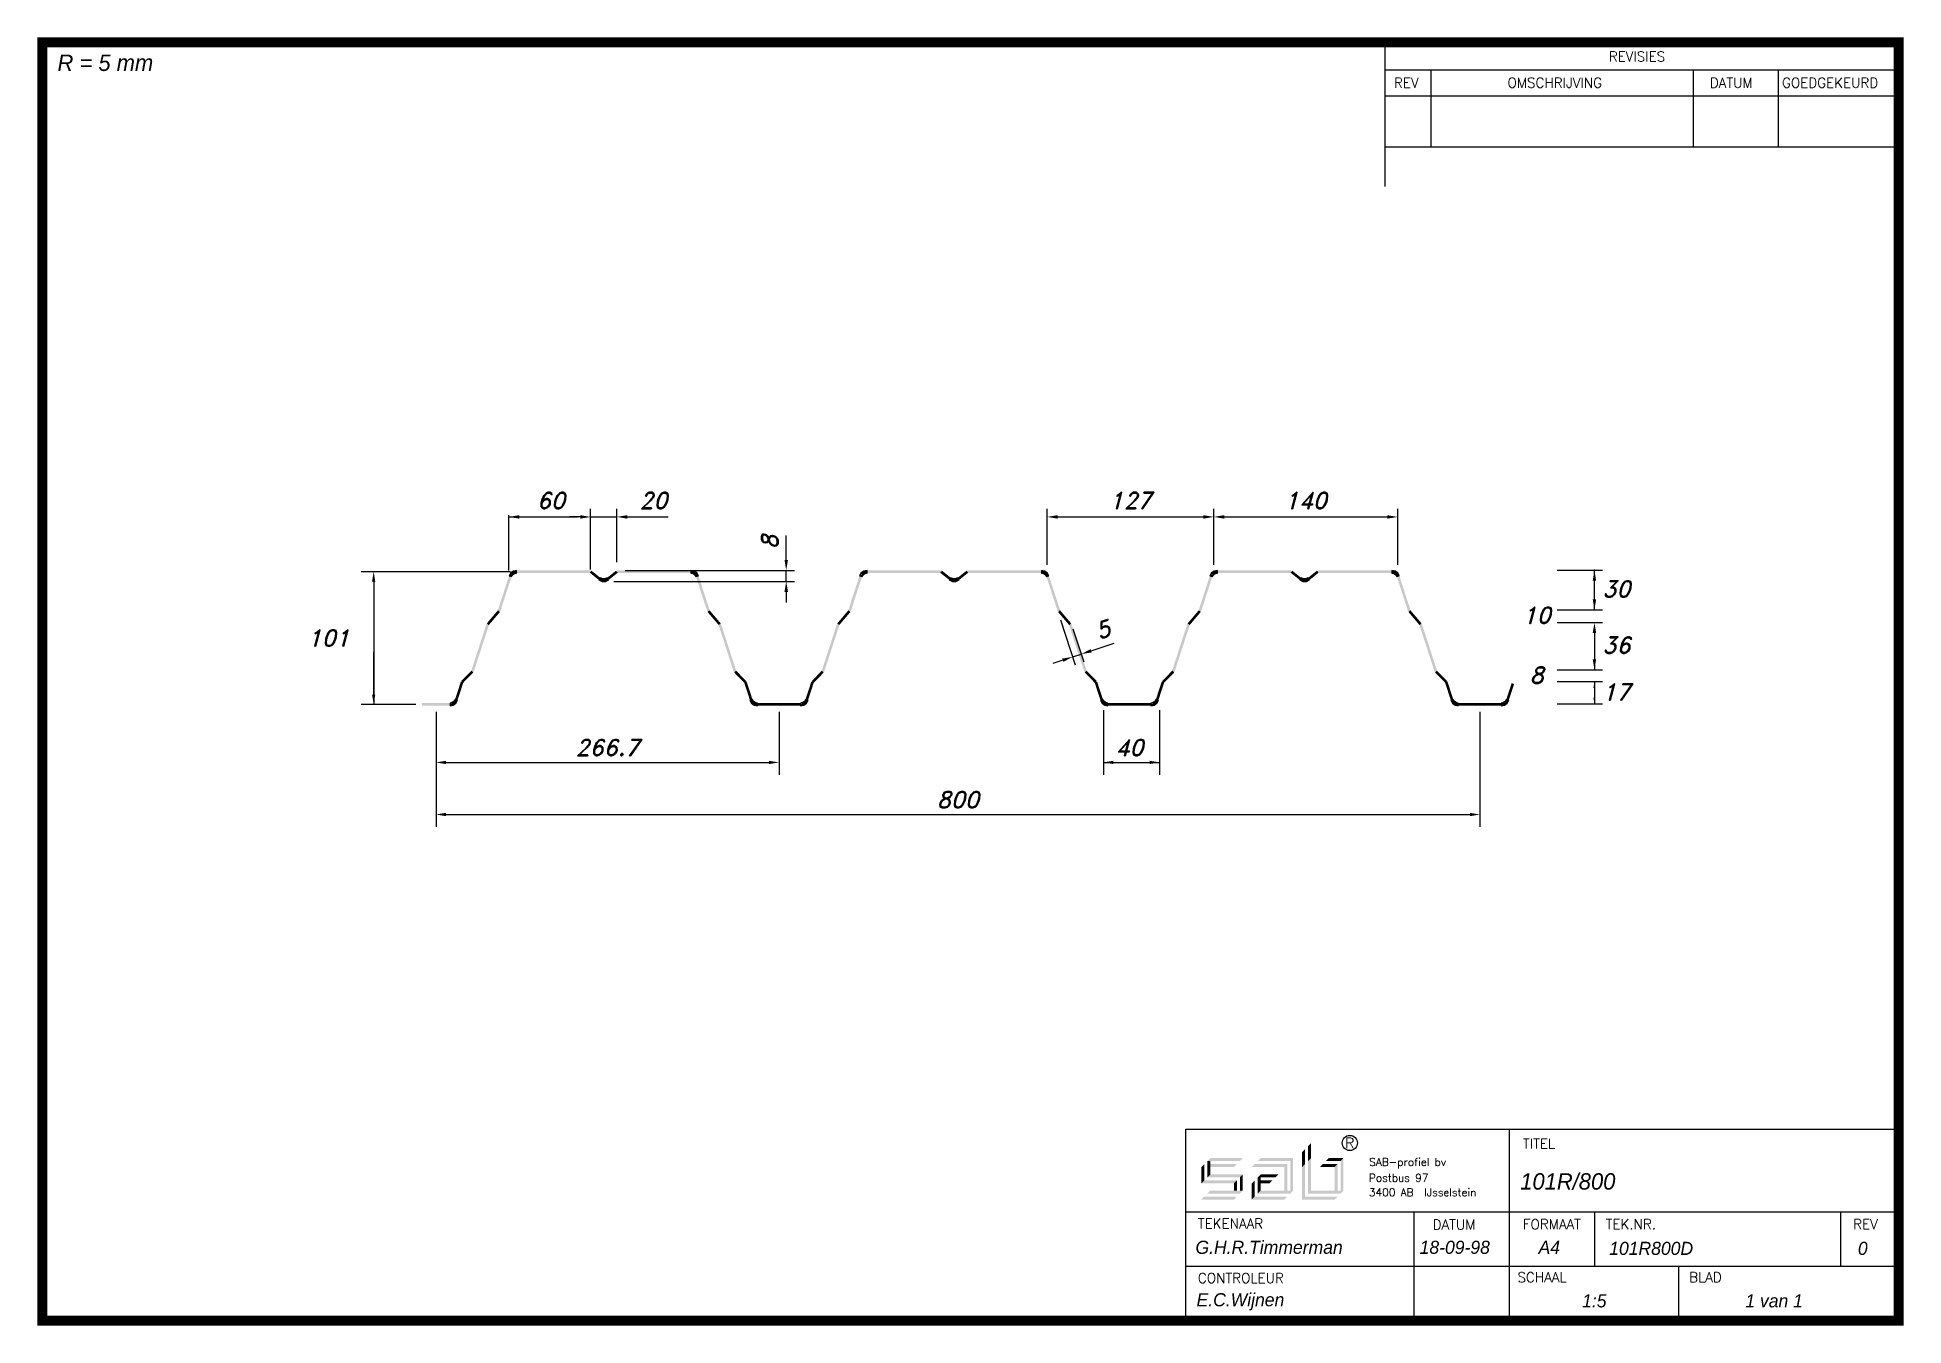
# Model space of a CAD drawing. Extents: x 51 to 1473, y 32 to 1014.
import ezdxf
from ezdxf.enums import TextEntityAlignment as Align

# ---------------------------------------------------------------- set-up
doc = ezdxf.new("R2010")
doc.units = 0
doc.header["$MEASUREMENT"] = 0
doc.layers.get('0').update_dxf_attribs({"linetype": 'CONTINUOUS'})
doc.layers.get('DEFPOINTS').update_dxf_attribs({"linetype": 'CONTINUOUS'})
doc.layers.add('KADER', color=7, linetype='CONTINUOUS')
doc.layers.add('TEKENING', color=7, linetype='CONTINUOUS')
doc.styles.add('ADESK2', font='romans')
doc.styles.add('ROMAND', font='romand')
doc.styles.add('ROMANS', font='romans', dxfattribs={"height": 4})
doc.styles.get("Standard").update_dxf_attribs({"font": ''})
doc.styles.get('Standard').set_extended_font_data('Univers', italic=True)

msp = doc.modelspace()

# ---------------------------------------------------------------- texts
at = {"color": 0, "linetype": 'ByBlock', "style": 'ROMAND', "oblique": 15}
for s, p in [('60', (442.423962, 660.742644)), ('20', (520.459223, 660.742644)), ('127', (884.066769, 660.742644)), ('140', (1017.566769, 660.742644))]:
    msp.add_text(s, height=12.5, dxfattribs=at).set_placement(p, align=Align.MIDDLE_CENTER)
for s, rotation, p in [('8', 90, (609.181335, 629.120945)), ('5', 18.285017, (863.03715, 562.3736))]:
    msp.add_text(s, height=12.5, rotation=rotation, dxfattribs=at).set_placement(p, align=Align.MIDDLE_CENTER)
at = {"color": 7, "linetype": 'Continuous', "style": 'ROMAND', "oblique": 15}
for s, p in [('30', (1254.274867, 593.386042)), ('101', (273.159343, 555.947748)), ('40', (883.227083, 472.508622)), ('800', (752.512494, 432.81118))]:
    msp.add_text(s, height=12.5, dxfattribs=at).set_placement(p, align=Align.MIDDLE_CENTER)
for s, p in [('10', (1193.520692, 573.343946)), ('36', (1254.274867, 550.52376)), ('8', (1193.520692, 527.692512)), ('17', (1254.274867, 514.894196)), ('266.7', (485.51483, 472.508622))]:
    msp.add_text(s, height=12.5, dxfattribs=at).set_placement(p, align=Align.MIDDLE)

# ---------------------------------------------------------------- blocks, each defined once
blk = doc.blocks.new('A$C1F8A05FD')
blk.add_text('R = 5 mm', height=12.5).set_placement((1.81343, 5.268255))
blk = doc.blocks.new('SABKADER')
for p, q in [((150.225134, 42.43958), (258.88659, 42.43958)), ((150.225134, 13.236279), (150.225134, 42.43958)), ((199.575385, 13.236279), (199.575385, 42.43958)), ((150.225134, 29.841314), (258.88659, 29.841314)), ((184.998656, 29.841314), (184.998656, 13.236279)), ((212.574275, 21.538797), (212.574275, 29.841314)), ((250.077204, 21.538797), (250.077204, 29.841314)), ((150.225134, 21.538797), (196.590324, 21.538797)), ((196.590324, 21.538797), (258.88659, 21.538797))]:
    blk.add_line(p, q)
at = {"const_width": 1.5}
blk.add_lwpolyline([(-24.020511, 208.071571), (-24.020511, 13.236279), (-6.020511, 13.236279), (258.88659, 13.236279), (258.88659, 208.071571), (-6.020511, 208.071571)], close=True, dxfattribs=at)
for points in [[(180.558017, 208.071571), (180.558017, 186.077174)], [(180.558017, 203.848925), (258.88659, 203.848925)], [(187.558017, 203.848925), (187.558017, 192.077174)], [(227.558017, 203.848925), (227.558017, 192.077174)], [(240.558017, 192.077174), (240.558017, 203.848925)], [(258.88659, 199.848925), (180.558017, 199.848925)], [(258.88659, 192.077174), (180.558017, 192.077174)], [(225.398157, 13.236279), (225.398157, 21.538797)]]:
    blk.add_lwpolyline(points)
at = {"layer": 'KADER', "color": 7, "linetype": 'Continuous'}
for points in [[(168.855734, 37.56315), (168.855734, 39.819189), (169.307005, 38.014361), (169.307005, 40.270383)], [(168.855734, 37.56315), (168.855734, 39.819189), (169.307005, 38.014361), (169.307005, 40.270383)], [(152.612197, 34.179096), (153.063406, 34.630307), (152.612197, 36.660745), (153.063406, 37.111956)], [(152.612197, 34.179096), (153.063406, 34.630307), (152.612197, 36.660745), (153.063406, 37.111956)], [(153.514613, 37.56315), (153.965824, 38.014361), (158.477911, 37.56315), (158.929122, 38.014361)], [(153.514613, 37.56315), (153.965824, 38.014361), (158.477911, 37.56315), (158.929122, 38.014361)], [(153.514613, 37.56315), (153.965824, 38.014361), (158.477911, 37.56315), (158.929122, 38.014361)], [(153.514613, 37.56315), (153.965824, 38.014361), (158.477911, 37.56315), (158.929122, 38.014361)], [(153.514613, 37.56315), (153.965824, 37.56315), (153.514613, 35.081501), (153.965824, 35.532704)], [(153.514613, 37.56315), (153.965824, 37.56315), (153.514613, 35.081501), (153.965824, 35.532704)], [(153.965816, 37.111939), (158.0267, 37.111939), (153.965816, 36.660728), (157.575497, 36.660728)], [(153.965816, 37.111939), (158.0267, 37.111939), (153.965816, 36.660728), (157.575497, 36.660728)], [(160.282722, 36.660736), (160.733924, 37.111947), (165.245994, 36.660736), (165.697264, 37.111947)], [(160.282722, 36.660736), (160.733924, 37.111947), (165.245994, 36.660736), (165.697264, 37.111947)], [(161.185153, 37.56315), (161.636338, 38.014361), (166.14845, 37.56315), (166.599636, 38.014361)], [(161.185153, 37.56315), (161.636338, 38.014361), (166.14845, 37.56315), (166.599636, 38.014361)], [(165.697264, 37.111939), (165.697264, 33.051055), (165.246079, 36.660728), (165.246079, 33.051055)], [(165.697264, 37.111939), (165.697264, 33.051055), (165.246079, 36.660728), (165.246079, 33.051055)], [(166.599721, 38.014353), (166.599721, 33.051055), (166.148535, 37.56315), (166.148535, 33.051055)], [(166.599721, 38.014353), (166.599721, 33.051055), (166.148535, 37.56315), (166.148535, 33.051055)], [(167.953363, 36.660736), (167.953363, 38.916775), (168.404549, 37.111939), (168.404549, 39.367986)], [(167.953363, 36.660736), (167.953363, 38.916775), (168.404549, 37.111939), (168.404549, 39.367986)], [(167.953363, 31.69743), (168.404549, 32.14864), (167.953363, 36.660728), (168.404549, 37.111939)], [(167.953363, 31.69743), (168.404549, 32.14864), (167.953363, 36.660728), (168.404549, 37.111939)], [(168.855734, 32.599844), (169.307005, 33.051055), (168.855734, 37.563142), (169.307005, 38.014353)], [(168.855734, 32.599844), (169.307005, 33.051055), (168.855734, 37.563142), (169.307005, 38.014353)], [(173.367846, 37.111939), (171.111748, 37.111939), (172.91666, 36.660728), (170.660562, 36.660728)], [(173.367846, 37.111939), (171.111748, 37.111939), (172.91666, 36.660728), (170.660562, 36.660728)], [(174.270218, 38.014353), (172.014204, 38.014353), (173.819032, 37.56315), (171.563018, 37.56315)], [(174.270218, 38.014353), (172.014204, 38.014353), (173.819032, 37.56315), (171.563018, 37.56315)], [(173.367846, 37.111939), (173.367846, 33.051055), (172.91666, 36.660728), (172.91666, 33.051055)], [(173.367846, 37.111939), (173.367846, 33.051055), (172.91666, 36.660728), (172.91666, 33.051055)], [(174.270218, 38.014353), (174.270218, 33.051055), (173.819032, 37.56315), (173.819032, 33.051055)], [(174.270218, 38.014353), (174.270218, 33.051055), (173.819032, 37.56315), (173.819032, 33.051055)], [(152.612197, 34.179096), (153.063406, 34.630307), (157.575497, 34.179096), (158.026708, 34.630307)], [(152.612197, 34.179096), (153.063406, 34.630307), (157.575497, 34.179096), (158.026708, 34.630307)], [(153.514613, 35.08151), (153.965824, 35.532721), (158.477911, 35.08151), (158.929122, 35.532721)], [(153.514613, 35.08151), (153.965824, 35.532721), (158.477911, 35.08151), (158.929122, 35.532721)], [(157.575472, 34.179096), (158.026683, 34.630307), (157.575472, 33.051072), (158.026683, 33.051072)], [(157.575472, 34.179096), (158.026683, 34.630307), (157.575472, 33.051072), (158.026683, 33.051072)], [(158.929097, 35.532712), (158.477885, 35.08151), (158.929097, 33.051064), (158.477885, 33.051064)], [(158.929097, 35.532712), (158.477885, 35.08151), (158.929097, 33.051064), (158.477885, 33.051064)], [(160.282722, 31.69743), (160.282722, 34.179079), (160.733924, 32.14864), (160.733924, 34.63029)], [(160.282722, 31.69743), (160.282722, 34.179079), (160.733924, 32.14864), (160.733924, 34.63029)], [(161.636338, 33.051055), (161.636338, 35.532704), (161.185153, 32.599844), (161.185153, 35.081493)], [(161.636338, 33.051055), (161.636338, 35.532704), (161.185153, 32.599844), (161.185153, 35.081493)], [(161.636338, 35.532712), (164.343622, 35.532712), (161.636338, 35.08151), (163.892352, 35.08151)], [(161.636338, 35.532712), (164.343622, 35.532712), (161.636338, 35.08151), (163.892352, 35.08151)], [(161.636338, 34.630299), (163.441166, 34.630299), (161.636338, 34.179096), (162.98998, 34.179096)], [(161.636338, 34.630299), (163.441166, 34.630299), (161.636338, 34.179096), (162.98998, 34.179096)], [(152.612197, 31.69743), (153.063406, 32.14864), (157.575497, 31.69743), (158.026708, 32.14864)], [(152.612197, 31.69743), (153.063406, 32.14864), (157.575497, 31.69743), (158.026708, 32.14864)], [(153.514613, 32.599844), (153.965824, 33.051055), (158.477911, 32.599844), (158.929122, 33.051055)], [(153.514613, 32.599844), (153.965824, 33.051055), (158.477911, 32.599844), (158.929122, 33.051055)], [(160.282722, 31.69743), (160.733924, 32.14864), (165.245994, 31.69743), (165.697264, 32.14864)], [(160.282722, 31.69743), (160.733924, 32.14864), (165.245994, 31.69743), (165.697264, 32.14864)], [(161.185153, 32.599844), (161.636338, 33.051055), (166.14845, 32.599844), (166.599636, 33.051055)], [(161.185153, 32.599844), (161.636338, 33.051055), (166.14845, 32.599844), (166.599636, 33.051055)], [(167.953363, 31.69743), (168.404549, 32.14864), (172.91666, 31.69743), (173.367846, 32.14864)], [(167.953363, 31.69743), (168.404549, 32.14864), (172.91666, 31.69743), (173.367846, 32.14864)], [(169.307005, 33.051055), (174.270303, 33.051055), (168.855734, 32.599844), (173.819032, 32.599844)], [(169.307005, 33.051055), (174.270303, 33.051055), (168.855734, 32.599844), (173.819032, 32.599844)]]:
    blk.add_solid(points, dxfattribs=at)
at = {"layer": 'TEKENING', "linetype": 'Continuous'}
blk.add_circle((175.235973, 40.328262), 1.159439, dxfattribs=at)
blk.add_circle((175.235973, 40.328262), 1.159439, dxfattribs=at)
at = {"style": 'ADESK2'}
for s, p in [('REVISIES', (214.704535, 205.144294)), ('REV', (181.968143, 201.144294)), ('OMSCHRIJVING', (199.271802, 201.144294)), ('DATUM', (230.099948, 201.144294)), ('GOEDGEKEURD', (241.101006, 201.144294)), ('TITEL', (201.613135, 39.47004)), ('TEKENAAR', (152.079742, 27.291228)), ('DATUM', (187.859829, 27.139382)), ('FORMAAT', (201.613135, 27.19618)), ('TEK.NR.', (214.220239, 27.19618)), ('REV', (251.943402, 27.19618)), ('CONTROLEUR', (152.079742, 18.988711)), ('SCHAAL', (200.787835, 19.115496)), ('BLAD', (226.937278, 19.115496))]:
    blk.add_text(s, height=1.506869, dxfattribs=at).set_placement(p)
at = {"linetype": 'Continuous'}
for s, height, style, p in [('R', 1.53823, 'ROMAND', (174.53974, 39.550869)), ('R', 1.53823, 'ROMAND', (174.53974, 39.550869)), ('SAB-profiel bv', 1.176433, 'ROMAND', (178.18246, 36.834951)), ('SAB-profiel bv', 1.176433, 'ROMAND', (178.18246, 36.834951)), ('Postbus 97', 1.176433, 'ROMANS', (178.14705, 34.424053)), ('Postbus 97', 1.176433, 'ROMANS', (178.14705, 34.424053)), ('3400 AB  IJsselstein', 1.176433, 'ROMANS', (178.14705, 32.218732)), ('3400 AB  IJsselstein', 1.176433, 'ROMANS', (178.14705, 32.218732))]:
    blk.add_text(s, height=height, dxfattribs=dict(at, style=style)).set_placement(p)
for tag, p, height in [('TITEL', (201.207489, 33.2215), 2.5), ('DATUM', (185.875276, 23.431631), 2), ('TEK.NR.', (214.7644, 23.2684), 2)]:
    blk.add_attdef(tag, p, '', height=height)
at = {"flags": 8}
for tag, p in [('TEKENAAR', (151.716213, 23.431631)), ('FORMAAT', (203.997456, 23.4316)), ('REV', (252.6587, 23.2684)), ('CONTROLEUR', (151.879511, 15.436462)), ('SCHAAL', (210.634417, 15.2733)), ('BLAD', (235.5083, 15.2733))]:
    blk.add_attdef(tag, p, '', height=2, dxfattribs=at)

# ---------------------------------------------------------------- linework, layer by layer
at = {"color": 0, "linetype": 'ByBlock'}
for p, q in [((472.657147, 613.759776), (472.657147, 654.492644)), ((492.657099, 613.760442), (492.657099, 654.492644)), ((820.566769, 611.775233), (820.566769, 654.492644)), ((947.566769, 618.025233), (947.566769, 654.492644)), ((947.566769, 611.775233), (947.566769, 654.492644)), ((1087.566769, 611.775233), (1087.566769, 654.492644)), ((410.349801, 607.389359), (410.349801, 649.492644)), ((410.349801, 648.242644), (462.657147, 648.242644)), ((464.657147, 648.242644), (456.657147, 648.242644)), ((472.657147, 608.134776), (472.657147, 649.492644)), ((472.657147, 648.242644), (492.657099, 648.242644)), ((500.657099, 648.242644), (508.657099, 648.242644)), ((508.657099, 648.242644), (531.636346, 648.242644)), ((828.566769, 648.242644), (939.566769, 648.242644)), ((955.566769, 648.242644), (1079.566769, 648.242644)), ((621.681335, 623.510442), (621.681335, 634.106448)), ((621.681335, 615.510442), (621.681335, 623.510442)), ((490.240453, 599.063129), (627.931335, 599.063129)), ((498.907099, 607.510442), (627.931335, 607.510442)), ((621.681335, 599.063129), (621.681335, 607.510442)), ((621.681335, 591.063129), (621.681335, 583.063129)), ((830.621609, 569.939548), (841.949064, 535.658421)), ((840.128613, 563.010121), (848.455949, 537.80848)), ((839.988163, 541.592844), (846.495048, 543.742903)), ((854.091108, 546.252856), (861.687169, 548.762809)), ((861.687169, 548.762809), (871.637294, 552.050612)), ((832.392102, 539.08289), (824.796042, 536.572937))]:
    msp.add_line(p, q, dxfattribs=at)
at = {"color": 7, "linetype": 'Continuous'}
for p, q in [((411.490384, 606.509781), (297.905481, 606.509781)), ((307.343401, 598.959444), (307.343401, 505.385715)), ((1209.032109, 607.549842), (1243.743567, 607.549842)), ((1237.493567, 577.549842), (1237.493567, 607.549842)), ((1209.032109, 577.549842), (1243.743567, 577.549842)), ((1209.032109, 567.743284), (1243.743567, 567.743284)), ((1237.493567, 559.743284), (1237.493567, 531.743284)), ((307.343401, 512.936051), (307.343401, 545.566036)), ((1209.032109, 531.743284), (1243.743567, 531.743284)), ((1209.032109, 522.745347), (1243.743567, 522.745347)), ((1237.493567, 522.745347), (1237.493567, 505.745347)), ((339.43484, 505.385715), (297.905481, 505.385715)), ((354.84699, 499.66552), (354.84699, 451.745198)), ((354.84699, 499.66552), (354.84699, 412.047756)), ((616.18267, 499.664852), (616.18267, 451.745198)), ((863.34153, 500.920735), (863.34153, 451.745198)), ((906.068303, 500.920735), (906.068303, 451.745198)), ((1150.177997, 499.664852), (1150.177997, 412.047756)), ((1209.032109, 505.745347), (1243.743567, 505.745347)), ((362.397326, 461.183118), (608.632334, 461.183118)), ((863.34153, 461.183118), (906.068303, 461.183118)), ((362.397326, 421.485676), (1142.627661, 421.485676))]:
    msp.add_line(p, q, dxfattribs=at)
for p in [(1237.493567, 607.549842), (1237.493567, 531.743284), (1237.493567, 505.745347), (1237.493567, 505.745347)]:
    msp.add_point(p, dxfattribs=at)
at = {"color": 0, "linetype": 'ByBlock'}
for points in [[(418.306527, 649.575977), (418.306527, 646.909311), (410.306527, 648.242644)], [(464.700421, 649.575977), (464.700421, 646.909311), (472.700421, 648.242644)], [(500.657099, 649.575977), (500.657099, 646.909311), (492.657099, 648.242644)], [(828.566769, 649.575977), (828.566769, 646.909311), (820.566769, 648.242644)], [(939.566769, 649.575977), (939.566769, 646.909311), (947.566769, 648.242644)], [(955.566769, 649.575977), (955.566769, 646.909311), (947.566769, 648.242644)], [(1079.566769, 649.575977), (1079.566769, 646.909311), (1087.566769, 648.242644)], [(620.348002, 615.510442), (623.014669, 615.510442), (621.681335, 607.510442)], [(620.348002, 591.063129), (623.014669, 591.063129), (621.681335, 599.063129)], [(831.973777, 540.3489), (832.810428, 537.81688), (839.988163, 541.592844)], [(853.672783, 547.518866), (854.509434, 544.986846), (846.495048, 543.742903)]]:
    msp.add_solid(points, dxfattribs=at)
at = {"color": 7, "linetype": 'Continuous'}
for points in [[(306.085012, 598.959444), (308.60179, 598.959444), (307.343401, 606.509781)], [(401.851635, 576.782446), (410.488955, 603.365235), (403.753981, 576.163683), (412.391302, 602.746472)], [(410.488955, 603.365903), (413.225664, 604.186915), (412.391302, 602.746472), (411.743836, 605.52857)], [(412.391302, 602.746472), (411.743836, 605.52857), (411.743836, 605.52857), (410.488955, 603.365903)], [(411.743836, 605.52857), (410.488955, 603.365903), (413.225664, 604.186915), (412.391302, 602.745137)], [(411.743836, 605.52857), (413.225664, 604.186915), (413.766331, 606.994378), (414.580669, 605.164121)], [(413.766331, 606.994378), (414.580669, 605.164121), (416.209344, 607.511016), (416.209344, 605.508546)], [(413.766331, 606.994378), (414.580669, 605.164121), (413.766331, 606.994378), (414.580669, 605.164121)], [(416.209344, 607.511016), (472.638948, 607.511016), (416.209344, 605.508546), (472.638948, 605.508546)], [(473.266389, 607.291411), (480.16156, 601.772604), (472.011507, 605.72815), (478.913354, 600.208675)], [(480.160586, 601.773384), (478.913354, 600.208675), (481.763536, 601.003656), (481.322993, 599.051247)], [(481.763536, 601.003656), (481.322993, 599.051247), (481.763536, 601.003656), (481.322993, 599.051247)], [(481.763536, 601.003656), (481.322993, 599.051247), (483.545734, 601.003656), (483.992953, 599.051247)], [(483.545734, 601.003656), (483.992953, 599.051247), (485.14771, 601.774607), (486.395917, 600.208675)], [(483.545734, 601.003656), (483.992953, 599.051247), (483.545734, 601.003656), (483.992953, 599.051247)], [(493.297763, 605.72815), (486.395917, 600.208675), (492.042882, 607.291411), (485.14771, 601.772604)], [(549.099926, 605.508546), (492.670323, 605.508546), (549.099926, 607.511016), (492.670323, 607.511016)], [(549.099926, 605.508546), (550.735277, 605.163453), (549.099926, 607.511016), (551.542939, 606.993711)], [(549.099926, 607.511016), (551.542939, 606.993711), (551.542939, 606.993711), (550.735277, 605.163453)], [(551.542939, 606.993711), (550.735277, 605.163453), (553.572109, 605.525233), (552.083606, 604.184913)], [(553.572109, 605.525233), (552.083606, 604.184913), (552.083606, 604.184913), (553.572109, 605.525233)], [(552.083606, 604.184913), (553.572109, 605.525233), (552.917969, 602.741132), (554.820315, 603.359895)], [(561.555289, 576.163016), (552.917969, 602.741132), (563.457636, 576.781779), (554.820315, 603.359895)], [(668.885009, 576.782446), (677.52233, 603.365235), (670.787356, 576.163683), (679.424676, 602.746472)], [(678.777211, 605.52857), (677.52233, 603.365903), (680.259039, 604.186915), (679.424676, 602.745137)], [(679.424676, 602.746472), (678.777211, 605.52857), (678.777211, 605.52857), (677.52233, 603.365903)], [(677.52233, 603.365903), (680.259039, 604.186915), (679.424676, 602.746472), (678.777211, 605.52857)], [(678.777211, 605.52857), (680.259039, 604.186915), (680.799706, 606.994378), (681.614043, 605.164121)], [(680.799706, 606.994378), (681.614043, 605.164121), (683.242719, 607.511016), (683.242719, 605.508546)], [(680.799706, 606.994378), (681.614043, 605.164121), (680.799706, 606.994378), (681.614043, 605.164121)], [(683.242719, 607.511016), (739.672322, 607.511016), (683.242719, 605.508546), (739.672322, 605.508546)], [(740.299763, 607.291411), (747.194935, 601.772604), (739.044882, 605.72815), (745.946728, 600.208675)], [(747.193961, 601.773384), (745.946728, 600.208675), (748.796911, 601.003656), (748.356367, 599.051247)], [(748.796911, 601.003656), (748.356367, 599.051247), (750.579109, 601.003656), (751.026327, 599.051247)], [(748.796911, 601.003656), (748.356367, 599.051247), (748.796911, 601.003656), (748.356367, 599.051247)], [(750.579109, 601.003656), (751.026327, 599.051247), (752.181085, 601.774607), (753.429291, 600.208675)], [(750.579109, 601.003656), (751.026327, 599.051247), (750.579109, 601.003656), (751.026327, 599.051247)], [(760.331138, 605.72815), (753.429291, 600.208675), (759.076256, 607.291411), (752.181085, 601.772604)], [(816.133301, 605.508546), (759.703697, 605.508546), (816.133301, 607.511016), (759.703697, 607.511016)], [(816.133301, 607.511016), (818.576314, 606.993711), (818.576314, 606.993711), (817.768651, 605.163453)], [(816.133301, 605.508546), (817.768651, 605.163453), (816.133301, 607.511016), (818.576314, 606.993711)], [(818.576314, 606.993711), (817.768651, 605.163453), (820.605483, 605.525233), (819.116981, 604.184913)], [(820.605483, 605.525233), (819.116981, 604.184913), (819.116981, 604.184913), (820.605483, 605.525233)], [(819.116981, 604.184913), (820.605483, 605.525233), (819.951343, 602.741132), (821.85369, 603.359895)], [(828.588664, 576.163016), (819.951343, 602.741132), (830.49101, 576.781779), (821.85369, 603.359895)], [(935.846295, 576.782446), (944.483615, 603.365235), (937.748641, 576.163683), (946.385962, 602.746472)], [(945.738496, 605.52857), (944.483615, 603.365903), (947.220324, 604.186915), (946.385962, 602.745137)], [(946.385962, 602.746472), (945.738496, 605.52857), (945.738496, 605.52857), (944.483615, 603.365903)], [(944.483615, 603.365903), (947.220324, 604.186915), (946.385962, 602.746472), (945.738496, 605.52857)], [(945.738496, 605.52857), (947.220324, 604.186915), (947.760991, 606.994378), (948.575329, 605.164121)], [(947.760991, 606.994378), (948.575329, 605.164121), (950.204005, 607.511016), (950.204005, 605.508546)], [(947.760991, 606.994378), (948.575329, 605.164121), (947.760991, 606.994378), (948.575329, 605.164121)], [(950.204005, 607.511016), (1006.633608, 607.511016), (950.204005, 605.508546), (1006.633608, 605.508546)], [(1007.261049, 607.291411), (1014.15622, 601.772604), (1006.006167, 605.72815), (1012.908014, 600.208675)], [(1014.155246, 601.773384), (1012.908014, 600.208675), (1015.758196, 601.003656), (1015.317653, 599.051247)], [(1015.758196, 601.003656), (1015.317653, 599.051247), (1017.540394, 601.003656), (1017.987613, 599.051247)], [(1015.758196, 601.003656), (1015.317653, 599.051247), (1015.758196, 601.003656), (1015.317653, 599.051247)], [(1017.540394, 601.003656), (1017.987613, 599.051247), (1019.14237, 601.774607), (1020.390577, 600.208675)], [(1017.540394, 601.003656), (1017.987613, 599.051247), (1017.540394, 601.003656), (1017.987613, 599.051247)], [(1027.292423, 605.72815), (1020.390577, 600.208675), (1026.037542, 607.291411), (1019.14237, 601.772604)], [(1083.094586, 605.508546), (1026.664983, 605.508546), (1083.094586, 607.511016), (1026.664983, 607.511016)], [(1083.094586, 607.511016), (1085.537599, 606.993711), (1085.537599, 606.993711), (1084.729937, 605.163453)], [(1083.094586, 605.508546), (1084.729937, 605.163453), (1083.094586, 607.511016), (1085.537599, 606.993711)], [(1085.537599, 606.993711), (1084.729937, 605.163453), (1087.566769, 605.525233), (1086.078266, 604.184913)], [(1087.566769, 605.525233), (1086.078266, 604.184913), (1086.078266, 604.184913), (1087.566769, 605.525233)], [(1086.078266, 604.184913), (1087.566769, 605.525233), (1086.912629, 602.741132), (1088.814975, 603.359895)], [(1095.549949, 576.163016), (1086.912629, 602.741132), (1097.452296, 576.781779), (1088.814975, 603.359895)], [(1236.160233, 599.549842), (1238.8269, 599.549842), (1237.493567, 607.549842)], [(1236.160233, 585.549842), (1238.8269, 585.549842), (1237.493567, 577.549842)], [(393.528035, 567.109182), (402.038532, 577.121531), (395.049912, 565.811581), (403.567084, 575.823931)], [(570.259359, 565.811581), (561.742186, 575.823931), (571.781236, 567.109182), (563.270739, 577.121531)], [(660.561409, 567.109182), (669.071906, 577.121531), (662.083286, 565.811581), (670.600459, 575.823931)], [(837.292733, 565.811581), (828.775561, 575.823931), (838.81461, 567.109182), (830.304113, 577.121531)], [(927.522695, 567.109182), (936.033192, 577.121531), (929.044572, 565.811581), (937.561744, 575.823931)], [(1104.254019, 565.811581), (1095.736847, 575.823931), (1105.775896, 567.109182), (1097.265399, 577.121531)], [(381.626688, 530.725637), (393.334463, 566.769429), (383.529035, 530.106207), (395.243484, 566.150666)], [(581.780236, 530.106207), (570.065787, 566.150666), (583.682582, 530.725637), (571.974808, 566.769429)], [(648.660063, 530.725637), (660.367837, 566.769429), (650.562409, 530.106207), (662.276858, 566.150666)], [(848.81361, 530.106207), (837.099161, 566.150666), (850.715957, 530.725637), (839.008182, 566.769429)], [(915.621348, 530.725637), (927.329123, 566.769429), (917.523695, 530.106207), (929.238144, 566.150666)], [(1115.774896, 530.106207), (1104.060447, 566.150666), (1117.677242, 530.725637), (1105.969468, 566.769429)], [(1236.160233, 559.743284), (1238.8269, 559.743284), (1237.493567, 567.743284)], [(373.997278, 523.108242), (381.86031, 531.118789), (375.425706, 521.705845), (383.288738, 529.716392)], [(589.883564, 521.705178), (582.020532, 529.715725), (591.311993, 523.108242), (583.448961, 531.118789)], [(641.030652, 523.108242), (648.893684, 531.118789), (642.459081, 521.705845), (650.322113, 529.716392)], [(856.916939, 521.705178), (849.053907, 529.715725), (858.345367, 523.108242), (850.482335, 531.118789)], [(907.991938, 523.108242), (915.85497, 531.118789), (909.420366, 521.705845), (917.283398, 529.716392)], [(1123.878224, 521.705178), (1116.015192, 529.715725), (1125.306653, 523.108242), (1117.443621, 531.118789)], [(1236.160233, 539.743284), (1238.8269, 539.743284), (1237.493567, 531.743284)], [(306.085012, 512.936051), (308.60179, 512.936051), (307.343401, 505.385715)], [(369.351547, 509.153696), (373.763656, 522.71509), (371.260569, 508.534933), (375.666003, 522.096327)], [(594.048702, 508.545612), (589.643268, 522.096327), (595.951048, 509.164376), (591.545614, 522.71509)], [(636.384922, 509.153696), (640.797031, 522.71509), (638.293943, 508.534933), (642.699377, 522.096327)], [(861.082076, 508.545612), (856.676642, 522.096327), (862.984423, 509.164376), (858.578989, 522.71509)], [(903.346207, 509.153696), (907.758316, 522.71509), (905.255229, 508.534933), (909.660663, 522.096327)], [(1128.043362, 508.545612), (1123.637928, 522.096327), (1129.945708, 509.164376), (1125.540274, 522.71509)], [(1170.34821, 509.173053), (1174.389194, 521.609059), (1172.252559, 508.55429), (1176.293543, 520.990296)], [(1236.693567, 517.945347), (1238.293567, 517.945347), (1237.493567, 522.745347)], [(365.540179, 504.38448), (344.1538, 504.38448), (365.540179, 506.38695), (344.1538, 506.38695)], [(365.540179, 506.386282), (367.168855, 506.731375), (367.983193, 504.901117), (365.540179, 504.383812)], [(365.540179, 506.386282), (365.540179, 504.383812), (367.168855, 506.731375), (367.983193, 504.901117)], [(367.983193, 504.901117), (365.540179, 504.383812), (365.540179, 506.386282), (365.540179, 504.383812)], [(367.168855, 506.731375), (367.983193, 504.901117), (367.168855, 506.731375), (368.517185, 507.709915)], [(367.168855, 506.731375), (368.517185, 507.709915), (370.005687, 506.369595), (367.983193, 504.901117)], [(368.517185, 507.709915), (370.005687, 506.369595), (367.168855, 506.731375), (367.983193, 504.901117)], [(367.168855, 506.731375), (367.983193, 504.901117), (368.517185, 507.709915), (370.005687, 506.369595)], [(370.005687, 506.369595), (367.983193, 504.901117), (368.517185, 507.709915), (370.005687, 506.369595)], [(368.517185, 507.709915), (370.005687, 506.369595), (369.351547, 509.153696), (371.260569, 508.534933)], [(594.048702, 508.545612), (595.951048, 509.162373), (595.296908, 506.37627), (596.785411, 507.714587)], [(595.296908, 506.37627), (596.785411, 507.714587), (596.785411, 507.714587), (595.296908, 506.37627)], [(596.785411, 507.714587), (595.296908, 506.37627), (598.133741, 506.73271), (597.319403, 504.90312)], [(598.133741, 506.73271), (597.319403, 504.90312), (598.133741, 506.73271), (597.319403, 504.90312)], [(598.133741, 506.73271), (597.319403, 504.90312), (599.769091, 506.386282), (599.769091, 504.383812)], [(599.769091, 506.386282), (616.18267, 506.386282), (599.769091, 504.383812), (616.18267, 504.383812)], [(616.149295, 506.386282), (632.549524, 506.386282), (616.149295, 504.383812), (632.549524, 504.383812)], [(632.573554, 506.386282), (632.573554, 504.383812), (634.20223, 506.731375), (635.016567, 504.901117)], [(632.573554, 506.386282), (634.20223, 506.731375), (635.016567, 504.901117), (632.573554, 504.383812)], [(635.016567, 504.901117), (632.573554, 504.383812), (632.573554, 506.386282), (632.573554, 504.383812)], [(634.20223, 506.731375), (635.016567, 504.901117), (635.550559, 507.709915), (637.039062, 506.369595)], [(635.550559, 507.709915), (637.039062, 506.369595), (634.20223, 506.731375), (635.016567, 504.901117)], [(634.20223, 506.731375), (635.550559, 507.709915), (637.039062, 506.369595), (635.016567, 504.901117)], [(634.20223, 506.731375), (635.016567, 504.901117), (634.20223, 506.731375), (635.550559, 507.709915)], [(637.039062, 506.369595), (635.016567, 504.901117), (635.550559, 507.709915), (637.039062, 506.369595)], [(635.550559, 507.709915), (637.039062, 506.369595), (636.384922, 509.153696), (638.293943, 508.534933)], [(861.082076, 508.545612), (862.984423, 509.162373), (862.330283, 506.37627), (863.818785, 507.714587)], [(862.330283, 506.37627), (863.818785, 507.714587), (863.818785, 507.714587), (862.330283, 506.37627)], [(863.818785, 507.714587), (862.330283, 506.37627), (865.167115, 506.73271), (864.352777, 504.90312)], [(865.167115, 506.73271), (864.352777, 504.90312), (866.802466, 506.386282), (866.802466, 504.383812)], [(865.167115, 506.73271), (864.352777, 504.90312), (865.167115, 506.73271), (864.352777, 504.90312)], [(866.767089, 506.386282), (883.18267, 506.386282), (866.767089, 504.383812), (883.18267, 504.383812)], [(883.148628, 506.386282), (899.542849, 506.386282), (883.148628, 504.383812), (899.542849, 504.383812)], [(899.53484, 506.386282), (899.53484, 504.383812), (901.163515, 506.731375), (901.977853, 504.901117)], [(899.53484, 506.386282), (901.163515, 506.731375), (901.977853, 504.901117), (899.53484, 504.383812)], [(901.977853, 504.901117), (899.53484, 504.383812), (899.53484, 506.386282), (899.53484, 504.383812)], [(901.163515, 506.731375), (901.977853, 504.901117), (902.511845, 507.709915), (904.000348, 506.369595)], [(902.511845, 507.709915), (904.000348, 506.369595), (901.163515, 506.731375), (901.977853, 504.901117)], [(901.163515, 506.731375), (902.511845, 507.709915), (904.000348, 506.369595), (901.977853, 504.901117)], [(901.163515, 506.731375), (901.977853, 504.901117), (901.163515, 506.731375), (902.511845, 507.709915)], [(904.000348, 506.369595), (901.977853, 504.901117), (902.511845, 507.709915), (904.000348, 506.369595)], [(902.511845, 507.709915), (904.000348, 506.369595), (903.346207, 509.153696), (905.255229, 508.534933)], [(1128.043362, 508.545612), (1129.945708, 509.162373), (1129.291568, 506.37627), (1130.780071, 507.714587)], [(1129.291568, 506.37627), (1130.780071, 507.714587), (1130.780071, 507.714587), (1129.291568, 506.37627)], [(1130.780071, 507.714587), (1129.291568, 506.37627), (1132.128401, 506.73271), (1131.314063, 504.90312)], [(1132.128401, 506.73271), (1131.314063, 504.90312), (1133.763751, 506.386282), (1133.763751, 504.383812)], [(1132.128401, 506.73271), (1131.314063, 504.90312), (1132.128401, 506.73271), (1131.314063, 504.90312)], [(1133.762416, 506.386282), (1150.177997, 506.386282), (1133.762416, 504.383812), (1150.177997, 504.383812)], [(1150.143955, 506.386282), (1166.539512, 506.386282), (1150.143955, 504.383812), (1166.539512, 504.383812)], [(1166.538177, 506.386282), (1166.540847, 504.383812), (1168.17019, 506.736715), (1168.988533, 504.909127)], [(1168.17019, 506.736715), (1168.988533, 504.909127), (1169.517852, 507.721262), (1171.01036, 506.385615)], [(1168.17019, 506.736715), (1168.988533, 504.909127), (1168.17019, 506.736715), (1168.988533, 504.909127)], [(1169.517852, 507.721262), (1171.632127, 507.471955), (1170.346875, 509.169716), (1172.251752, 508.554552)], [(1169.517852, 507.721262), (1171.01036, 506.385615), (1169.517852, 507.721262), (1171.632127, 507.471955)], [(1236.693567, 510.545347), (1238.293567, 510.545347), (1237.493567, 505.745347)], [(362.397326, 462.441507), (362.397326, 459.924729), (354.84699, 461.183118)], [(608.632334, 462.441507), (608.632334, 459.924729), (616.18267, 461.183118)], [(870.891866, 462.441507), (870.891866, 459.924729), (863.34153, 461.183118)], [(898.517966, 462.441507), (898.517966, 459.924729), (906.068303, 461.183118)], [(362.397326, 422.744066), (362.397326, 420.227287), (354.84699, 421.485676)], [(1142.627661, 422.744066), (1142.627661, 420.227287), (1150.177997, 421.485676)]]:
    msp.add_solid(points, dxfattribs=at)
for points in [[(413.225664, 604.186915), (411.743836, 605.52857), (410.488955, 603.365903), (412.391302, 602.745137)], [(414.580669, 605.164121), (413.766331, 606.994378), (411.743836, 605.52857), (413.225664, 604.186915)], [(416.209344, 605.508546), (416.209344, 607.511016), (413.766331, 606.994378), (414.580669, 605.164121)], [(480.16156, 601.774607), (478.913354, 600.20734), (481.322993, 599.051247), (481.763536, 601.003656)], [(481.763536, 601.003656), (481.322993, 599.051247), (483.992953, 599.051247), (483.545734, 601.003656)], [(483.545734, 601.003656), (483.992953, 599.051247), (486.395917, 600.20734), (485.14771, 601.774607)], [(550.735277, 605.163453), (551.542939, 606.993711), (549.099926, 607.511016), (549.099926, 605.508546)], [(552.083606, 604.184913), (553.572109, 605.525233), (551.542939, 606.993711), (550.735277, 605.163453)], [(552.917969, 602.741132), (554.820315, 603.359895), (553.572109, 605.525233), (552.083606, 604.184913)], [(680.259039, 604.186915), (678.777211, 605.52857), (677.52233, 603.365903), (679.424676, 602.745137)], [(681.614043, 605.164121), (680.799706, 606.994378), (678.777211, 605.52857), (680.259039, 604.186915)], [(683.242719, 605.508546), (683.242719, 607.511016), (680.799706, 606.994378), (681.614043, 605.164121)], [(747.194935, 601.774607), (745.946728, 600.20734), (748.356367, 599.051247), (748.796911, 601.003656)], [(748.796911, 601.003656), (748.356367, 599.051247), (751.026327, 599.051247), (750.579109, 601.003656)], [(750.579109, 601.003656), (751.026327, 599.051247), (753.429291, 600.20734), (752.181085, 601.774607)], [(817.768651, 605.163453), (818.576314, 606.993711), (816.133301, 607.511016), (816.133301, 605.508546)], [(819.116981, 604.184913), (820.605483, 605.525233), (818.576314, 606.993711), (817.768651, 605.163453)], [(819.951343, 602.741132), (821.85369, 603.359895), (820.605483, 605.525233), (819.116981, 604.184913)], [(947.220324, 604.186915), (945.738496, 605.52857), (944.483615, 603.365903), (946.385962, 602.745137)], [(948.575329, 605.164121), (947.760991, 606.994378), (945.738496, 605.52857), (947.220324, 604.186915)], [(950.204005, 605.508546), (950.204005, 607.511016), (947.760991, 606.994378), (948.575329, 605.164121)], [(1014.15622, 601.774607), (1012.908014, 600.20734), (1015.317653, 599.051247), (1015.758196, 601.003656)], [(1015.758196, 601.003656), (1015.317653, 599.051247), (1017.987613, 599.051247), (1017.540394, 601.003656)], [(1017.540394, 601.003656), (1017.987613, 599.051247), (1020.390577, 600.20734), (1019.14237, 601.774607)], [(1084.729937, 605.163453), (1085.537599, 606.993711), (1083.094586, 607.511016), (1083.094586, 605.508546)], [(1086.078266, 604.184913), (1087.566769, 605.525233), (1085.537599, 606.993711), (1084.729937, 605.163453)], [(1086.912629, 602.741132), (1088.814975, 603.359895), (1087.566769, 605.525233), (1086.078266, 604.184913)], [(365.540179, 506.386282), (365.540179, 504.383812), (367.983193, 504.901117), (367.168855, 506.731375)], [(367.168855, 506.731375), (367.983193, 504.901117), (370.005687, 506.369595), (368.517185, 507.709915)], [(368.517185, 507.709915), (370.005687, 506.369595), (371.260569, 508.534933), (369.351547, 509.153696)], [(595.951048, 509.162373), (594.048702, 508.547615), (595.296908, 506.37627), (596.785411, 507.714587)], [(596.785411, 507.714587), (595.296908, 506.37627), (597.319403, 504.90312), (598.133741, 506.73271)], [(598.133741, 506.73271), (597.319403, 504.90312), (599.775766, 504.383812), (599.769091, 506.386282)], [(632.573554, 506.386282), (632.573554, 504.383812), (635.016567, 504.901117), (634.20223, 506.731375)], [(634.20223, 506.731375), (635.016567, 504.901117), (637.039062, 506.369595), (635.550559, 507.709915)], [(635.550559, 507.709915), (637.039062, 506.369595), (638.293943, 508.534933), (636.384922, 509.153696)], [(862.984423, 509.162373), (861.082076, 508.547615), (862.330283, 506.37627), (863.818785, 507.714587)], [(863.818785, 507.714587), (862.330283, 506.37627), (864.352777, 504.90312), (865.167115, 506.73271)], [(865.167115, 506.73271), (864.352777, 504.90312), (866.80914, 504.383812), (866.802466, 506.386282)], [(899.53484, 506.386282), (899.53484, 504.383812), (901.977853, 504.901117), (901.163515, 506.731375)], [(901.163515, 506.731375), (901.977853, 504.901117), (904.000348, 506.369595), (902.511845, 507.709915)], [(902.511845, 507.709915), (904.000348, 506.369595), (905.255229, 508.534933), (903.346207, 509.153696)], [(1129.945708, 509.162373), (1128.043362, 508.547615), (1129.291568, 506.37627), (1130.780071, 507.714587)], [(1130.780071, 507.714587), (1129.291568, 506.37627), (1131.314063, 504.90312), (1132.128401, 506.73271)], [(1132.128401, 506.73271), (1131.314063, 504.90312), (1133.770426, 504.383812), (1133.763751, 506.386282)], [(1166.538177, 506.386282), (1166.540847, 504.383812), (1168.988533, 504.909127), (1168.17019, 506.736715)], [(1168.17019, 506.736715), (1168.988533, 504.909127), (1171.01036, 506.385615), (1169.517852, 507.721262)], [(1169.517852, 507.721262), (1171.01036, 506.385615), (1172.253894, 508.558295), (1170.346875, 509.169716)]]:
    msp.add_3dface(points, dxfattribs=at)
at = {"layer": 'DEFPOINTS', "color": 0, "linetype": 'ByBlock'}
for p in [(472.657147, 648.242644), (492.657099, 648.242644), (947.566769, 648.242644), (1087.566769, 648.242644), (947.566769, 611.775233), (410.349801, 606.764359), (472.657147, 607.509776), (472.657147, 607.509776), (483.990453, 599.063129), (492.657099, 607.510442), (492.657099, 607.510442), (621.681335, 607.510442), (820.566769, 605.525233), (947.566769, 605.525233), (1087.566769, 605.525233), (828.660708, 575.87397), (838.167712, 568.944544), (846.495048, 543.742903)]:
    msp.add_point(p, dxfattribs=at)

# ---------------------------------------------------------------- block references
at = {"xscale": 5, "yscale": 5, "zscale": 5}
msp.add_blockref('SABKADER', (174.924055, -30.427712), dxfattribs=at).add_auto_attribs({'TEKENAAR': 'G.H.R.Timmerman', 'CONTROLEUR': 'E.C.Wijnen', 'DATUM': '18-09-98', 'TITEL': '101R/800', 'FORMAAT': 'A4', 'TEK.NR.': '101R800D', 'REV': '0', 'SCHAAL': '1:5', 'BLAD': '1 van 1'})
msp.add_blockref('A$C1F8A05FD', (64.649176, 982.774413))

msp.set_redraw_order([(e.dxf.handle, doc.entitydb.next_handle()) for e in msp.query("TEXT MTEXT ATTDEF DIMENSION ARC_DIMENSION")])  # texts and dimensions are drawn at this point

doc.saveas('drawing.dxf')
